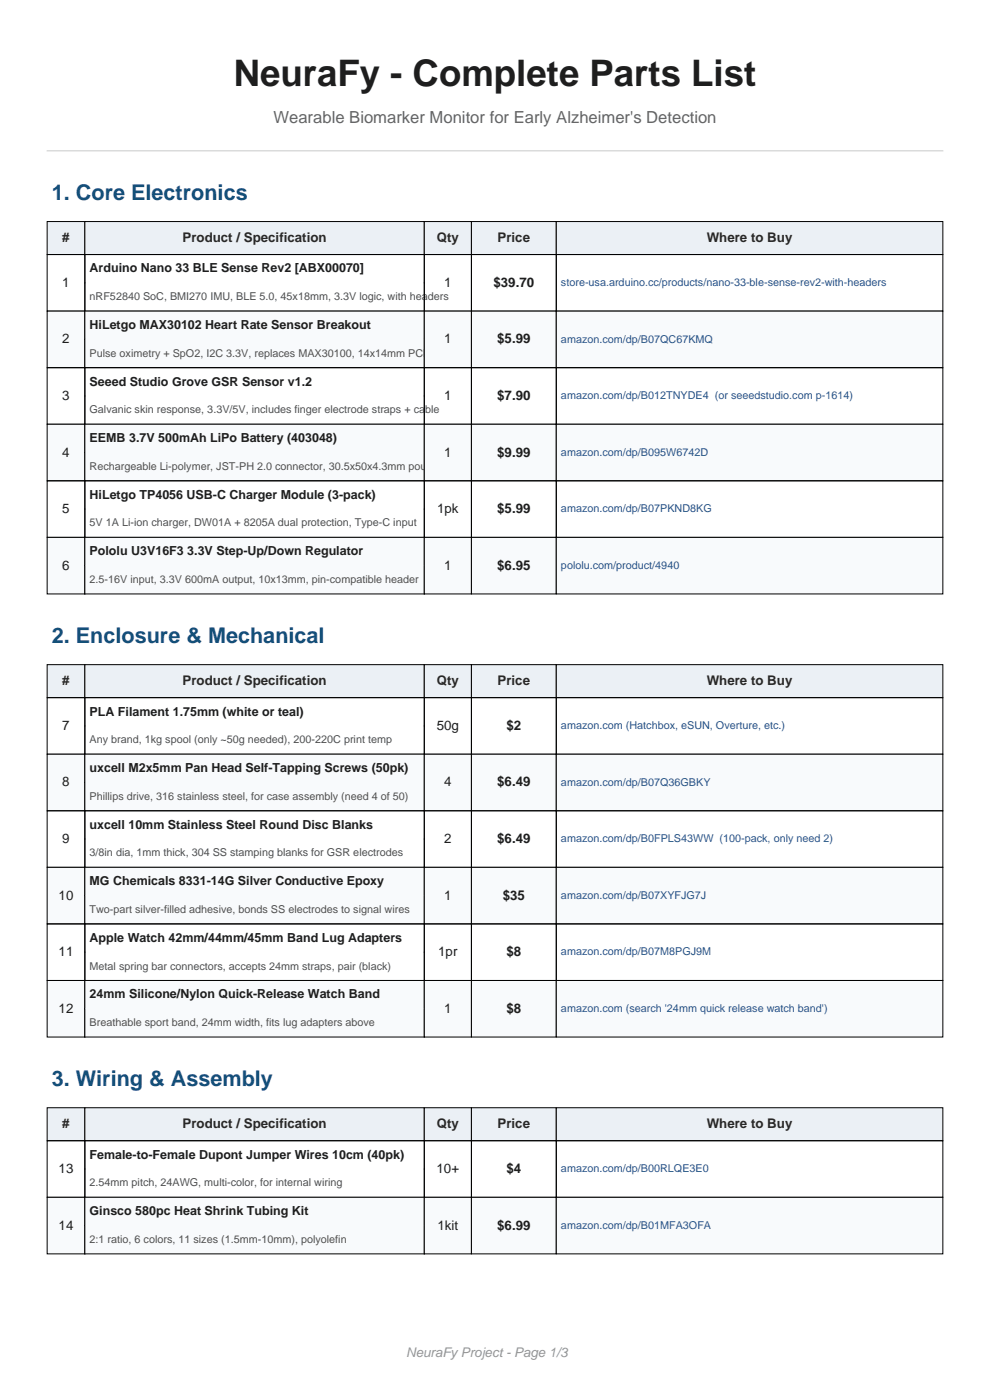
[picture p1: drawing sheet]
<svg xmlns="http://www.w3.org/2000/svg" width="210mm" height="297mm" viewBox="0 0 210 297" stroke-linecap="round" stroke-linejoin="round" font-family="sans-serif">
<defs><g id="words">
<text font-size="7.8" fill="#1e1e1e" x="49.6" y="18.3">NeuraFy - Complete Parts List</text>
<g font-size="4.6" fill="#145078">
<text x="11" y="42.4">1. Core Electronics</text>
<text x="11" y="136.4">2. Enclosure &amp; Mechanical</text>
<text x="11" y="230.4">3. Wiring &amp; Assembly</text>
</g>
<text font-size="3.5" fill="#646464" x="58" y="26.1">Wearable Biomarker Monitor for Early Alzheimer's Detection</text>
<g font-size="2.8" fill="#282828">
<text x="13.2" y="51.3">#</text>
<text x="38.7" y="51.3">Product / Specification</text>
<text x="92.6" y="51.3">Qty</text>
<text x="105.5" y="51.3">Price</text>
<text x="149.9" y="51.3">Where to Buy</text>
<text x="13.2" y="145.3">#</text>
<text x="38.7" y="145.3">Product / Specification</text>
<text x="92.6" y="145.3">Qty</text>
<text x="105.5" y="145.3">Price</text>
<text x="149.9" y="145.3">Where to Buy</text>
<text x="13.2" y="239.3">#</text>
<text x="38.7" y="239.3">Product / Specification</text>
<text x="92.6" y="239.3">Qty</text>
<text x="105.5" y="239.3">Price</text>
<text x="149.9" y="239.3">Where to Buy</text>
</g>
<g font-size="2.8" fill="#1e1e1e">
<text x="13.2" y="60.8">1</text>
<text x="94.2" y="60.8">1</text>
<text x="104.7" y="60.8">$39.70</text>
<text x="13.2" y="72.8">2</text>
<text x="94.2" y="72.8">1</text>
<text x="105.5" y="72.8">$5.99</text>
<text x="13.2" y="84.8">3</text>
<text x="94.2" y="84.8">1</text>
<text x="105.5" y="84.8">$7.90</text>
<text x="13.2" y="96.8">4</text>
<text x="94.2" y="96.8">1</text>
<text x="105.5" y="96.8">$9.99</text>
<text x="13.2" y="108.8">5</text>
<text x="92.7" y="108.8">1pk</text>
<text x="105.5" y="108.8">$5.99</text>
<text x="13.2" y="120.8">6</text>
<text x="94.2" y="120.8">1</text>
<text x="105.5" y="120.8">$6.95</text>
<text x="13.2" y="154.8">7</text>
<text x="92.6" y="154.8">50g</text>
<text x="107.4" y="154.8">$2</text>
<text x="13.2" y="166.8">8</text>
<text x="94.2" y="166.8">4</text>
<text x="105.5" y="166.8">$6.49</text>
<text x="13.2" y="178.8">9</text>
<text x="94.2" y="178.8">2</text>
<text x="105.5" y="178.8">$6.49</text>
<text x="12.4" y="190.8">10</text>
<text x="94.2" y="190.8">1</text>
<text x="106.6" y="190.8">$35</text>
<text x="12.4" y="202.8">11</text>
<text x="93" y="202.8">1pr</text>
<text x="107.4" y="202.8">$8</text>
<text x="12.4" y="214.8">12</text>
<text x="94.2" y="214.8">1</text>
<text x="107.4" y="214.8">$8</text>
<text x="12.4" y="248.8">13</text>
<text x="92.6" y="248.8">10+</text>
<text x="107.4" y="248.8">$4</text>
<text x="12.4" y="260.8">14</text>
<text x="92.8" y="260.8">1kit</text>
<text x="105.5" y="260.8">$6.99</text>
</g>
<text font-size="2.8" fill="#969696" x="86.2" y="287.8">NeuraFy Project - Page 1/3</text>
<g font-size="2.6" fill="#1e1e1e">
<text x="19" y="57.8">Arduino Nano 33 BLE Sense Rev2 [ABX00070]</text>
<text x="19" y="69.8">HiLetgo MAX30102 Heart Rate Sensor Breakout</text>
<text x="19" y="81.8">Seeed Studio Grove GSR Sensor v1.2</text>
<text x="19" y="93.8">EEMB 3.7V 500mAh LiPo Battery (403048)</text>
<text x="19" y="105.8">HiLetgo TP4056 USB-C Charger Module (3-pack)</text>
<text x="19" y="117.8">Pololu U3V16F3 3.3V Step-Up/Down Regulator</text>
<text x="19" y="151.8">PLA Filament 1.75mm (white or teal)</text>
<text x="19" y="163.8">uxcell M2x5mm Pan Head Self-Tapping Screws (50pk)</text>
<text x="19" y="175.8">uxcell 10mm Stainless Steel Round Disc Blanks</text>
<text x="19" y="187.8">MG Chemicals 8331-14G Silver Conductive Epoxy</text>
<text x="19" y="199.8">Apple Watch 42mm/44mm/45mm Band Lug Adapters</text>
<text x="19" y="211.8">24mm Silicone/Nylon Quick-Release Watch Band</text>
<text x="19" y="245.8">Female-to-Female Dupont Jumper Wires 10cm (40pk)</text>
<text x="19" y="257.8">Ginsco 580pc Heat Shrink Tubing Kit</text>
</g>
<g font-size="2.3" fill="#505050">
<text x="19" y="63.7">nRF52840 SoC, BMI270 IMU, BLE 5.0, 45x18mm, 3.3V logic, with headers</text>
<text x="19" y="75.7">Pulse oximetry + SpO2, I2C 3.3V, replaces MAX30100, 14x14mm PCB</text>
<text x="19" y="87.7">Galvanic skin response, 3.3V/5V, includes finger electrode straps + cable</text>
<text x="19" y="99.7">Rechargeable Li-polymer, JST-PH 2.0 connector, 30.5x50x4.3mm pouch</text>
<text x="19" y="111.7">5V 1A Li-ion charger, DW01A + 8205A dual protection, Type-C input</text>
<text x="19" y="123.7">2.5-16V input, 3.3V 600mA output, 10x13mm, pin-compatible header</text>
<text x="19" y="157.7">Any brand, 1kg spool (only ~50g needed), 200-220C print temp</text>
<text x="19" y="169.7">Phillips drive, 316 stainless steel, for case assembly (need 4 of 50)</text>
<text x="19" y="181.7">3/8in dia, 1mm thick, 304 SS stamping blanks for GSR electrodes</text>
<text x="19" y="193.7">Two-part silver-filled adhesive, bonds SS electrodes to signal wires</text>
<text x="19" y="205.7">Metal spring bar connectors, accepts 24mm straps, pair (black)</text>
<text x="19" y="217.7">Breathable sport band, 24mm width, fits lug adapters above</text>
<text x="19" y="251.7">2.54mm pitch, 24AWG, multi-color, for internal wiring</text>
<text x="19" y="263.7">2:1 ratio, 6 colors, 11 sizes (1.5mm-10mm), polyolefin</text>
</g>
<g font-size="2.3" fill="#28508c">
<text x="119" y="60.7">store-usa.arduino.cc/products/nano-33-ble-sense-rev2-with-headers</text>
<text x="119" y="72.7">amazon.com/dp/B07QC67KMQ</text>
<text x="119" y="84.7">amazon.com/dp/B012TNYDE4 (or seeedstudio.com p-1614)</text>
<text x="119" y="96.7">amazon.com/dp/B095W6742D</text>
<text x="119" y="108.7">amazon.com/dp/B07PKND8KG</text>
<text x="119" y="120.7">pololu.com/product/4940</text>
<text x="119" y="154.7">amazon.com (Hatchbox, eSUN, Overture, etc.)</text>
<text x="119" y="166.7">amazon.com/dp/B07Q36GBKY</text>
<text x="119" y="178.7">amazon.com/dp/B0FPLS43WW (100-pack, only need 2)</text>
<text x="119" y="190.7">amazon.com/dp/B07XYFJG7J</text>
<text x="119" y="202.7">amazon.com/dp/B07M8PGJ9M</text>
<text x="119" y="214.7">amazon.com (search '24mm quick release watch band')</text>
<text x="119" y="248.7">amazon.com/dp/B00RLQE3E0</text>
<text x="119" y="260.7">amazon.com/dp/B01MFA3OFA</text>
</g>
</g></defs>
<path d="M10 32h190" fill="none" stroke="#c8c8c8" stroke-width=".21"/>
<g fill="#ebf0f5" stroke="#000" stroke-width=".21">
<path d="M10 47h8v7h-8z"/>
<path d="M18 47h72v7h-72z"/>
<path d="M90 47h10v7h-10z"/>
<path d="M100 47h18v7h-18z"/>
<path d="M118 47h82v7h-82z"/>
</g>
<path d="M10 54h8v12h-8zM18 54h72v12h-72zM90 54h10v12h-10zM100 54h18v12h-18zM118 54h82v12h-82z" fill="none" stroke="#000" stroke-width=".21"/>
<path d="M10 66h8v12h-8z" fill="#f8fafc" stroke="#000" stroke-width=".21"/>
<path d="M18 66h72v6h-72z" fill="#f8fafc"/>
<path d="M18 72v-6h72v6" fill="none" stroke="#000" stroke-width=".21"/>
<path d="M18 72h72v6h-72z" fill="#f8fafc"/>
<path d="M18 72v6h72v-6" fill="none" stroke="#000" stroke-width=".21"/>
<g fill="#f8fafc" stroke="#000" stroke-width=".21">
<path d="M90 66h10v12h-10z"/>
<path d="M100 66h18v12h-18z"/>
<path d="M118 66h82v12h-82z"/>
</g>
<path d="M10 78h8v12h-8zM18 78h72v12h-72zM90 78h10v12h-10zM100 78h18v12h-18zM118 78h82v12h-82z" fill="none" stroke="#000" stroke-width=".21"/>
<path d="M10 90h8v12h-8z" fill="#f8fafc" stroke="#000" stroke-width=".21"/>
<path d="M18 90h72v6h-72z" fill="#f8fafc"/>
<path d="M18 96v-6h72v6" fill="none" stroke="#000" stroke-width=".21"/>
<path d="M18 96h72v6h-72z" fill="#f8fafc"/>
<path d="M18 96v6h72v-6" fill="none" stroke="#000" stroke-width=".21"/>
<g fill="#f8fafc" stroke="#000" stroke-width=".21">
<path d="M90 90h10v12h-10z"/>
<path d="M100 90h18v12h-18z"/>
<path d="M118 90h82v12h-82z"/>
</g>
<path d="M10 102h8v12h-8zM18 102h72v12h-72zM90 102h10v12h-10zM100 102h18v12h-18zM118 102h82v12h-82z" fill="none" stroke="#000" stroke-width=".21"/>
<path d="M10 114h8v12h-8z" fill="#f8fafc" stroke="#000" stroke-width=".21"/>
<path d="M18 114h72v6h-72z" fill="#f8fafc"/>
<path d="M18 120v-6h72v6" fill="none" stroke="#000" stroke-width=".21"/>
<path d="M18 120h72v6h-72z" fill="#f8fafc"/>
<path d="M18 120v6h72v-6" fill="none" stroke="#000" stroke-width=".21"/>
<g fill="#f8fafc" stroke="#000" stroke-width=".21">
<path d="M90 114h10v12h-10z"/>
<path d="M100 114h18v12h-18z"/>
<path d="M118 114h82v12h-82z"/>
</g>
<g fill="#ebf0f5" stroke="#000" stroke-width=".21">
<path d="M10 141h8v7h-8z"/>
<path d="M18 141h72v7h-72z"/>
<path d="M90 141h10v7h-10z"/>
<path d="M100 141h18v7h-18z"/>
<path d="M118 141h82v7h-82z"/>
</g>
<path d="M10 148h8v12h-8zM18 148h72v12h-72zM90 148h10v12h-10zM100 148h18v12h-18zM118 148h82v12h-82z" fill="none" stroke="#000" stroke-width=".21"/>
<path d="M10 160h8v12h-8z" fill="#f8fafc" stroke="#000" stroke-width=".21"/>
<path d="M18 160h72v6h-72z" fill="#f8fafc"/>
<path d="M18 166v-6h72v6" fill="none" stroke="#000" stroke-width=".21"/>
<path d="M18 166h72v6h-72z" fill="#f8fafc"/>
<path d="M18 166v6h72v-6" fill="none" stroke="#000" stroke-width=".21"/>
<g fill="#f8fafc" stroke="#000" stroke-width=".21">
<path d="M90 160h10v12h-10z"/>
<path d="M100 160h18v12h-18z"/>
<path d="M118 160h82v12h-82z"/>
</g>
<path d="M10 172h8v12h-8zM18 172h72v12h-72zM90 172h10v12h-10zM100 172h18v12h-18zM118 172h82v12h-82z" fill="none" stroke="#000" stroke-width=".21"/>
<path d="M10 184h8v12h-8z" fill="#f8fafc" stroke="#000" stroke-width=".21"/>
<path d="M18 184h72v6h-72z" fill="#f8fafc"/>
<path d="M18 190v-6h72v6" fill="none" stroke="#000" stroke-width=".21"/>
<path d="M18 190h72v6h-72z" fill="#f8fafc"/>
<path d="M18 190v6h72v-6" fill="none" stroke="#000" stroke-width=".21"/>
<g fill="#f8fafc" stroke="#000" stroke-width=".21">
<path d="M90 184h10v12h-10z"/>
<path d="M100 184h18v12h-18z"/>
<path d="M118 184h82v12h-82z"/>
</g>
<path d="M10 196h8v12h-8zM18 196h72v12h-72zM90 196h10v12h-10zM100 196h18v12h-18zM118 196h82v12h-82z" fill="none" stroke="#000" stroke-width=".21"/>
<path d="M10 208h8v12h-8z" fill="#f8fafc" stroke="#000" stroke-width=".21"/>
<path d="M18 208h72v6h-72z" fill="#f8fafc"/>
<path d="M18 214v-6h72v6" fill="none" stroke="#000" stroke-width=".21"/>
<path d="M18 214h72v6h-72z" fill="#f8fafc"/>
<path d="M18 214v6h72v-6" fill="none" stroke="#000" stroke-width=".21"/>
<g fill="#f8fafc" stroke="#000" stroke-width=".21">
<path d="M90 208h10v12h-10z"/>
<path d="M100 208h18v12h-18z"/>
<path d="M118 208h82v12h-82z"/>
</g>
<g fill="#ebf0f5" stroke="#000" stroke-width=".21">
<path d="M10 235h8v7h-8z"/>
<path d="M18 235h72v7h-72z"/>
<path d="M90 235h10v7h-10z"/>
<path d="M100 235h18v7h-18z"/>
<path d="M118 235h82v7h-82z"/>
</g>
<path d="M10 242h8v12h-8zM18 242h72v12h-72zM90 242h10v12h-10zM100 242h18v12h-18zM118 242h82v12h-82z" fill="none" stroke="#000" stroke-width=".21"/>
<path d="M10 254h8v12h-8z" fill="#f8fafc" stroke="#000" stroke-width=".21"/>
<path d="M18 254h72v6h-72z" fill="#f8fafc"/>
<path d="M18 260v-6h72v6" fill="none" stroke="#000" stroke-width=".21"/>
<path d="M18 260h72v6h-72z" fill="#f8fafc"/>
<path d="M18 260v6h72v-6" fill="none" stroke="#000" stroke-width=".21"/>
<g fill="#f8fafc" stroke="#000" stroke-width=".21">
<path d="M90 254h10v12h-10z"/>
<path d="M100 254h18v12h-18z"/>
<path d="M118 254h82v12h-82z"/>
</g>
<use href="#words"/>
</svg>
